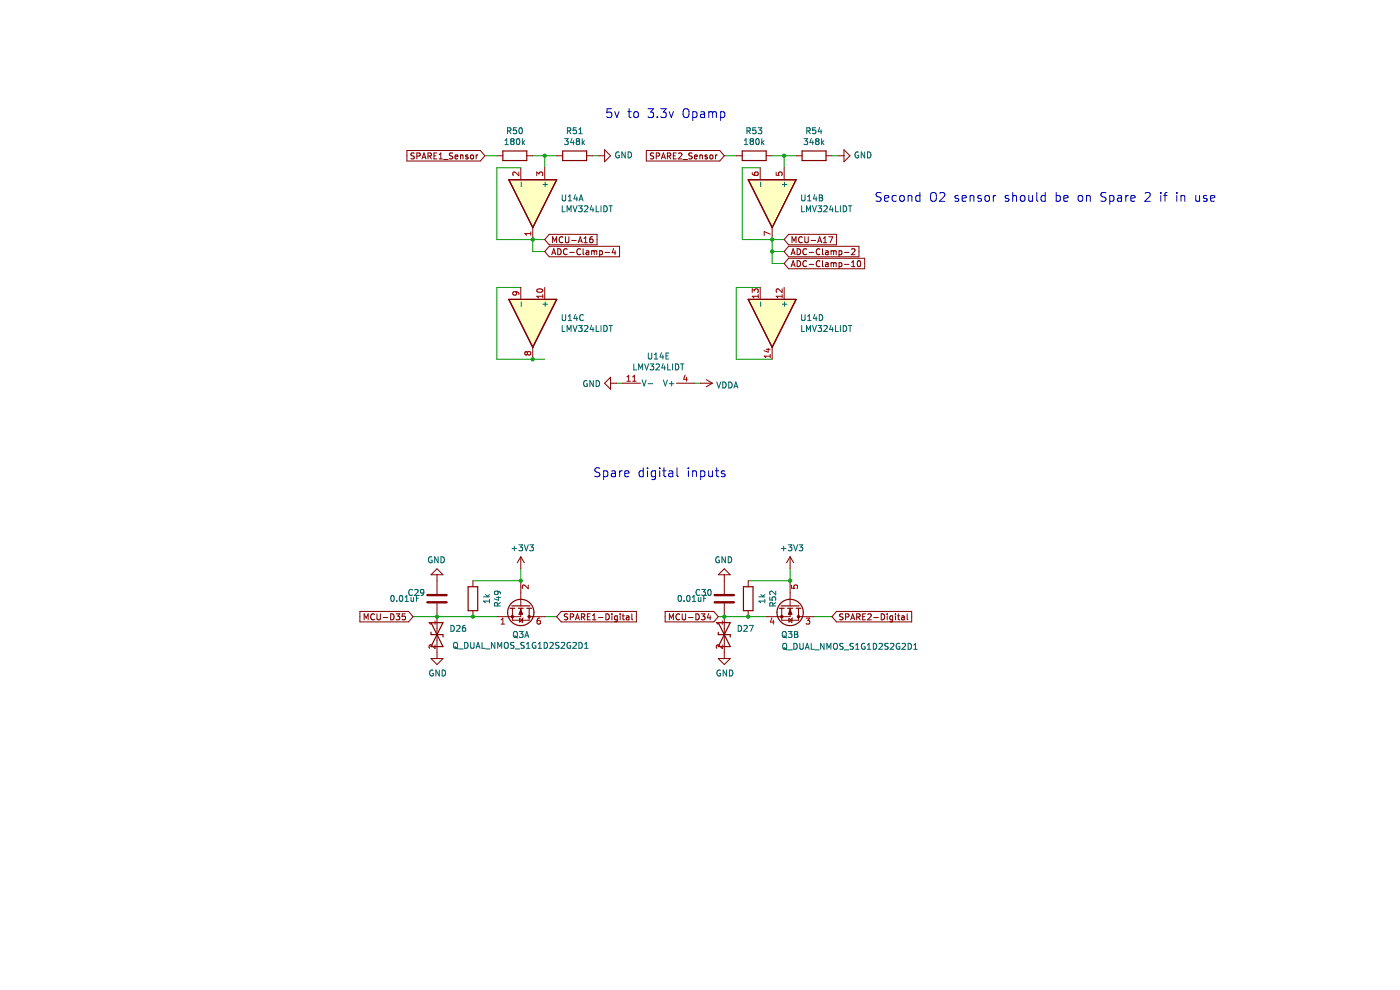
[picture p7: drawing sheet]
<svg xmlns="http://www.w3.org/2000/svg" width="297mm" height="210mm" viewBox="0 0 297 210" stroke-linecap="round" stroke-linejoin="round" font-family="sans-serif">
<path d="M107.9 63.5h10.2l-5.1 10.2z" fill="#ffffc2"/>
<path d="M107.9 63.5h10.2l-5.1 10.2z" fill="none" stroke="#840000" stroke-width=".25"/>
<path d="M107.9 38.1h10.2l-5.1 10.2z" fill="#ffffc2"/>
<path d="M107.9 38.1h10.2l-5.1 10.2z" fill="none" stroke="#840000" stroke-width=".25"/>
<path d="M158.7 38.1h10.2l-5.1 10.2z" fill="#ffffc2"/>
<path d="M158.7 38.1h10.2l-5.1 10.2z" fill="none" stroke="#840000" stroke-width=".25"/>
<path d="M158.7 63.5h10.2l-5.1 10.2z" fill="#ffffc2"/>
<path d="M107.9 38.1h10.2l-5.1 10.2zM158.7 38.1h10.2l-5.1 10.2zM107.9 63.5h10.2l-5.1 10.2zM158.7 63.5h10.2l-5.1 10.2zM165.3 129h1M165.7 128.5h3.8M167.1 129h1M168.9 129h1" fill="none" stroke="#840000" stroke-width=".25"/>
<g fill="none" stroke="#009600" stroke-width=".21">
<path d="M102.9 33h2.5M110.5 35.6h-5.1v15.2h10.2M113 33h5.1M115.6 33v2.6M125.7 33h1.3M153.7 33h2.5M161.3 35.6h-3.8v15.2h8.8M163.8 33h5.1M166.3 33v2.6M176.5 33h1.3M113 50.8v2.6h2.6M163.8 53.4h2.5"/>
<path d="M163.8 50.8v5.1h2.5M110.5 61h-5.1v15.2h10.2M161.3 61h-5.1v15.2h7.6M130.8 81.3h1.3M147.3 81.3h1.3M87.6 130.8h17.8M110.5 120.6v2.6h-10.2M115.6 130.8h2.5M152.4 130.8h10.1M167.6 120.6v2.6h-8.9M172.7 130.8h3.8"/>
</g>
<g fill="none" stroke="#0000c2" stroke-width=".21">
<path d="M129.7 23.1h-.9l-.1 .9 .3-.2 .6 .1 .2 .2-.1 .7-.3 .1h-.4l-.3-.1M130.4 23.7l.5 1.2 .4-1.2M133.2 23.7h.7M133.5 23.1v1.6v.1l.4 .1M134.6 23.8l.5-.1 .3 .3v.6l-.3 .3-.5-.1-.2-.2v-.6zM137.5 23.1h1.1l-.6 .7 .6 .2v.8l-.3 .1h-.5l-.3-.1M139.5 24.8v.1M140.2 23.1h1.1l-.6 .7 .5 .2v.8l-.2 .1h-.6l-.2-.1M142 23.7l.4 1.2 .5-1.2M145 23.3a.63 .63 0 0 1 .7-.2 .63 .63 0 0 1 .5 .6v.6a.63 .63 0 0 1-.7 .7 .63 .63 0 0 1-.6-.7zM147 23.7v1.9M147 23.8l.5-.1 .4 .3v.6l-.2 .2h-.7"/>
<path d="M148.7 23.8h.7l.1 1.1M149.5 24.1l-.7 .1a.37 .37 0 0 0-.2 .4 .37 .37 0 0 0 .2 .3l.7-.1M150.4 23.7v1.2M150.4 23.9l.5-.2 .3 .3M151.2 24v.9M151.2 24l.2-.3 .5 .1 .1 1.1M152.9 23.8l.5-.1 .4 .3v.6l-.2 .2h-.7M152.9 23.7v1.9M186.9 40.9l-.7-.1-.3 .2v.5l.8 .4 .2 .5-.3 .3-.7-.1M187.6 42.1l.9-.2-.1-.4h-.5l-.3 .2 .1 .9h.7M190.1 41.5h-.5l-.3 .3v.6l.1 .2h.7M191 41.6l.2-.1 .6 .1v.8l-.1 .2-.5 .1-.2-.2z"/>
<path d="M192.7 41.6l.2-.1h.5l.1 1.2M192.7 41.5v1.2M195.2 41.5h-.6l-.3 .3v.6l.1 .2h.8M195.2 40.8v1.9M197.5 41.1a.63 .63 0 0 1 .7-.3 .63 .63 0 0 1 .4 .7v.6a.63 .63 0 0 1-.6 .6 .63 .63 0 0 1-.6-.6zM199.4 41l.2-.2h.5l.2 .2 .1 .4-.1 .2-1 1.1h1.1M203.3 41.5h-.4l-.3 .2 .1 .3 .6 .2v.4h-.7M204.1 42.1l.9-.2-.1-.4h-.5l-.3 .2 .1 .9h.7M205.8 41.6l.3-.1h.4l.1 1.2M205.8 41.5v1.2M208.1 41.5h-.4l-.3 .2 .1 .3 .6 .2v.4h-.7M209 41.6l.3-.1 .5 .1 .1 .8-.2 .2-.4 .1-.3-.2z"/>
<path d="M210.7 41.5v1.2M211.3 41.5h-.4l-.2 .3M213.9 41.5h-.4l-.3 .2 .1 .3 .6 .2v.4h-.7M214.8 41.6l.3-.1h.5v1.2M214.8 40.8v1.9M216.5 41.6l.3-.1 .5 .1 .1 .8-.1 .2-.5 .1-.3-.2zM218.2 41.5l.1 1.1 .5 .1 .2-.2M219 41.5v1.2M219.9 40.8v1.6l.3 .3M221.7 41.5h-.5l-.4 .3v.6l.2 .2h.7M221.7 40.8v1.9M224.1 41.5h.5l.4 .3v.6l-.2 .2h-.7"/>
<path d="M224.1 40.8v1.9M225.7 42.1l.9-.2-.1-.4h-.6l-.2 .2 .1 .9h.7M228.8 41.6l.3-.1 .5 .1 .1 .8-.2 .2-.4 .1-.3-.2zM230.5 41.6l.3-.1h.4l.1 1.2M230.5 41.5v1.2M234.6 40.9l-.7-.1-.3 .2v.5l.8 .4 .2 .5-.3 .3-.8-.1M235.4 41.5h.6l.3 .3v.6l-.2 .2h-.7M235.4 41.5v1.8M237.1 41.5h.7l.1 1.2M237.9 41.9l-.6 .1a.37 .37 0 0 0-.3 .4 .37 .37 0 0 0 .3 .3l.6-.1M238.8 41.5v1.2M239.4 41.5h-.4l-.2 .3"/>
<path d="M239.9 42.1l.9-.2-.1-.4h-.5l-.3 .2 .1 .9h.7M242.9 41l.3-.2h.5l.2 .2 .1 .4-.1 .2-1 1.1h1.1M246.3 40.8v.2M246.3 41.5v1.2M246.9 41.5h.7M247.6 40.8l-.4 .1-.1 .2v1.6M249.7 40.8v.2M249.7 41.5v1.2M250.5 41.6l.3-.1h.5l.1 1.2M250.5 41.5v1.2M253.7 41.5l.1 1.1 .4 .1 .3-.2M254.5 41.5v1.2"/>
<path d="M256 41.5h-.4l-.3 .2 .1 .3 .6 .2v.4h-.7M256.8 42.1l.9-.2-.1-.4h-.5l-.3 .2 .1 .9h.7M127.3 99.3l-.8-.1-.2 .2v.6l.8 .3 .2 .5-.4 .3-.7-.1M128.1 100l.5-.1 .4 .3v.6l-.2 .2h-.7M128.1 99.9v1.8M129.8 100h.7l.1 1.1M131.5 99.9v1.2M132 99.9l-.4 .1-.1 .2M136.5 100l-.6-.1-.3 .3v.6l.2 .2h.7M136.5 99.2v1.9M137.4 99.2v.2M137.4 99.9v1.2"/>
<path d="M139.1 100l-.6-.1-.3 .3v.6l.1 .2h.8M139.1 99.9v1.5l-.4 .3h-.4M140 99.2v.2M140 99.9v1.2M140.6 99.9h.7M140.9 99.2v1.6v.2l.4 .1M141.9 100h.7l.1 1.1M143.6 99.2v1.6l.3 .3M146 99.2v.2M146 99.9v1.2M146.9 99.9v1.2M148.6 100l.6-.1 .3 .3v.6l-.1 .2h-.8"/>
<path d="M148.6 99.9v1.8M150.3 99.9l.1 1.1 .5 .1 .2-.2M151.1 99.9v1.2M151.8 99.9h.7M152 99.2v1.6l.1 .2 .4 .1M153.7 100l-.4-.1-.3 .2 .1 .3 .6 .2v.4h-.7M130.6 100.3l-.7 .1a.37 .37 0 0 0-.2 .4 .37 .37 0 0 0 .2 .3l.7-.1M132.5 100.5l.9-.2-.1-.3-.5-.1-.3 .2 .1 .9h.7M142.7 100.3l-.6 .1a.37 .37 0 0 0-.3 .4 .37 .37 0 0 0 .3 .3l.6-.1M146.9 100l.3-.1 .5 .1v1.1"/>
</g>
<g fill="none" stroke="#840000" stroke-width=".21">
<path d="M86.3 31.9h15.6l1 1.1-1 1.2h-15.6zM87.9 32.5l-.7 .1v.3l.6 .3 .1 .3-.3 .2h-.4M88.4 33.1l.6-.1 .1-.4-.7-.2v1.3M89.5 33.7l.4-1.3 .5 1.3M89.6 33.3h.6M90.8 33.1l.6-.1 .1-.4-.7-.2v1.3M91.1 33.1l.4 .6M92.1 33h.4M92.7 32.4h-.6v1.3h.6M93.2 33.7h.7M93.2 32.8l.3-.4v1.3M94.1 33.8h1"/>
<path d="M96.1 32.5l-.7 .1v.3l.5 .3 .2 .3-.3 .2h-.5M96.5 33.3l.6-.1v-.3h-.4l-.2 .1 .1 .7h.5M97.7 33l.5-.1v.8M97.7 32.9v.8M99.3 32.9h-.3l-.2 .1v.2l.5 .1v.4h-.5M99.9 33l.1-.1 .4 .1-.1 .7-.4-.1zM101 32.9v.8M101.4 32.9l-.4 .2M110.5 35.6v2.5M115.6 35.6v2.5M127 33h1.3M128.3 31.8l1.2 1.2-1.2 1.3z"/>
<path d="M137.1 31.9h15.6l1 1.1-1 1.2h-15.6zM138.7 32.5l-.7 .1v.3l.6 .3 .1 .3-.3 .2h-.4M139.2 33.1l.6-.1 .1-.4-.7-.2v1.3M140.3 33.7l.4-1.3 .5 1.3M140.4 33.3h.6M141.6 33.1l.6-.1v-.4l-.6-.2v1.3M141.9 33.1l.4 .6M142.8 33h.5M143.5 32.4h-.7v1.3h.7M143.9 32.6l.5-.2 .3 .4-.8 .9h.8M144.9 33.8h1M146.8 32.5l-.6 .1v.3l.5 .3 .1 .3-.2 .2h-.5"/>
<path d="M147.3 33.3l.6-.1v-.3h-.4l-.2 .1 .1 .7h.5M148.5 33l.5-.1v.8M148.5 32.9v.8M150 32.9h-.3l-.1 .1v.2l.4 .1v.4h-.4M150.6 33l.2-.1 .4 .1-.1 .7-.5-.1zM151.8 32.9v.8M152.2 32.9l-.4 .2M161.3 35.6v2.5M166.3 35.6v2.5M113 48.3v2.5M116.5 52.2h14.9v2.3h-14.9l-.9-1.1zM116.5 49.7h10.2v2.2h-10.2l-.9-1.1z"/>
<path d="M117.1 54l.4-1.2 .4 1.2M117.2 53.7h.6M117.2 51.5v-1.3l.5 .9 .4-.9v1.3M118.3 52.8a.64 .64 0 0 1 .8 .6 .64 .64 0 0 1-.8 .6zM119.4 50.3a.56 .56 0 0 0-.8 .6 .56 .56 0 0 0 .8 .5M120 50.2v1l.2 .3 .4-.1 .1-.2v-1M120.3 52.9a.56 .56 0 0 0-.8 .5 .56 .56 0 0 0 .8 .5M120.9 53.5h.9M121.3 51h1M122.7 51.5l.4-1.3 .4 1.3M122.8 51.1h.6M123.2 52.9a.56 .56 0 0 0-.8 .5 .56 .56 0 0 0 .8 .5"/>
<path d="M123.7 52.8v1l.2 .2M123.9 51.5h.7M123.9 50.6l.3-.4v1.3M124.4 53.2h.5v.8M124.9 53.5l-.6 .2 .2 .3h.4M125.5 53.3l.4-.1 .2 .2M125.5 53.2v.8M125.7 50.2l-.4 .1-.1 .2-.1 .7 .2 .3 .5-.1-.1-.6-.4-.1-.2 .2M126.1 53.4l.1-.2h.3l.1 .8M126.1 53.4v.6M127.2 53.2h.4l.2 .2-.1 .6h-.5M127.2 53.2v1.3"/>
<path d="M128.4 53.5h.9M130.2 52.7l-.3 .9h.8M130.5 53.2v.8M163.8 48.3v2.5M167.3 54.8h16.1v2.2h-16.1l-1-1.1zM167.3 52.2h14.9v2.3h-14.9l-1-1.1zM167.3 49.7h10.1v2.2h-10.1l-1-1.1zM167.8 56.6l.5-1.3 .4 1.3M167.8 54l.5-1.2 .4 1.2M168 56.2h.6M168 53.7h.6M168 51.5v-1.3l.4 .9 .5-.9v1.3"/>
<path d="M169.1 52.8a.64 .64 0 0 1 .7 .6 .64 .64 0 0 1-.7 .6zM169.1 55.3a.64 .64 0 0 1 .7 .6 .64 .64 0 0 1-.7 .7zM170.2 50.3a.56 .56 0 0 0-.8 .6 .56 .56 0 0 0 .8 .5M170.7 50.2v1l.3 .3 .3-.1 .2-.2v-1M171.1 55.4a.56 .56 0 0 0-.8 .5 .56 .56 0 0 0 .8 .5M171.1 52.9a.56 .56 0 0 0-.8 .5 .56 .56 0 0 0 .8 .5M171.6 56.1h1M171.6 53.5h1M172.1 51h.9M173.5 51.5l.4-1.3 .4 1.3M173.6 51.1h.6M173.9 55.4a.56 .56 0 0 0-.7 .5 .56 .56 0 0 0 .7 .5"/>
<path d="M173.9 52.9a.56 .56 0 0 0-.7 .5 .56 .56 0 0 0 .7 .5M174.5 55.3v1.1l.2 .2M174.5 52.8v1l.2 .2M174.7 51.5h.7M174.7 50.6l.3-.4v1.3M175.2 53.2h.4l.1 .8M175.2 55.8h.4l.1 .8M175.7 56l-.6 .3 .2 .3 .4-.1M175.7 53.5l-.6 .2 .2 .3h.4M175.8 50.2h.9l-.6 1.3M176.3 55.8l.4-.1 .1 .2M176.3 53.2v.8"/>
<path d="M176.3 55.7v.9M176.3 53.3l.4-.1 .1 .2M176.8 55.9l.2-.2 .3 .1 .1 .8M176.8 53.4v.6M176.8 55.9v.7M176.8 53.4l.2-.2h.3l.1 .8M178 55.8l.4-.1 .2 .3-.1 .5h-.5M178 53.2v1.3M178 55.7v1.3M178 53.2h.4l.2 .2-.1 .6h-.5M179.1 56.1h1M179.1 53.5h1"/>
<path d="M180.7 56.6h.7M180.7 55.7l.3-.4v1.3M180.7 52.9l.4-.1 .3 .3-.8 .9h.8M182 55.4l.2-.1a.68 .68 0 0 1 .4 .6 .68 .68 0 0 1-.4 .7 .84 .84 0 0 1-.2-1.2zM110.5 61v2.5M113 73.7v2.5M115.6 61v2.5M161.3 61v2.5M163.8 73.7v2.5M166.3 61v2.5M129.5 81.3h1.3M129.5 80v2.6l-1.2-1.3z"/>
<path d="M132.1 81.3h3.8M143.5 81.3h3.8M148.6 81.3h2.5M149.8 80.5l1.3 .8M151.1 81.3l-1.3 .8M76.3 129.7h10.4l.9 1.1-.9 1.1h-10.4zM77.2 131.5v-1.3l.5 .9 .4-.9v1.3M79.4 130.3a.56 .56 0 0 0-.8 .5 .56 .56 0 0 0 .8 .6M80 130.2v1l.2 .3 .4-.1 .1-.2v-1M81.3 131h1M82.9 130.2a.64 .64 0 0 1 .7 .6 .64 .64 0 0 1-.7 .7zM84 130.2h.8l-.4 .5 .3 .1v.6l-.1 .1-.6-.1"/>
<path d="M86 130.2h-.6l-.1 .6h.6l.1 .6-.2 .1-.5-.1M119.1 129.7h15.9v2.2h-15.9l-1-1.1zM120.4 130.3h-.6v.4l.5 .2 .1 .3-.2 .3-.5-.1M121 130.9l.6-.1v-.5l-.6-.1v1.3M122.1 131.5l.4-1.3 .4 1.3M122.2 131.1h.6M123.3 130.9l.6-.1 .1-.5-.7-.1v1.3M123.6 130.9l.5 .6M124.6 130.8h.4M125.2 130.2h-.6v1.3h.6M125.7 131.5h.7M125.7 130.6l.4-.4v1.3"/>
<path d="M127 131h.9M128.5 130.2a.64 .64 0 0 1 .8 .6 .64 .64 0 0 1-.8 .7zM129.8 130.2v.1M129.8 130.6v.9M130.4 131.8l.1 .1M131 130.6v1.1l-.3 .2M131 130.7l-.4-.1-.2 .3 .1 .5h.5M131.6 130.2v.1M131.6 130.6v.9M132 130.6h.5M132.2 130.2v1.1l.3 .2M132.9 130.7h.5v.8"/>
<path d="M133.4 130.9l-.6 .3 .2 .3 .4-.1M134 130.2v1.1l.2 .2M141.1 129.7h10.3l1 1.1-1 1.1h-10.3zM142 131.5v-1.3l.4 .9 .4-.9v1.3M144.2 130.3a.56 .56 0 0 0-.8 .5 .56 .56 0 0 0 .8 .6M144.7 130.2v1l.3 .3 .3-.1 .1-.2v-1M146.1 131h.9M147.6 130.2a.64 .64 0 0 1 .8 .6 .64 .64 0 0 1-.8 .7zM148.8 130.2h.8l-.5 .5 .4 .1v.6l-.2 .1-.5-.1M150.3 130.1l-.3 1h.8M150.6 130.6v.9M165.8 129v2.6h3.6v-2.6"/>
<path d="M167.6 129v1.8h-2.5M167.6 125.7v2.8M169.4 130.8h.8M177.5 129.7h15.9v2.2h-15.9l-1-1.1zM178.8 130.3h-.6v.4l.5 .2 .1 .3-.2 .3-.5-.1M179.4 130.9l.6-.1 .1-.5-.7-.1v1.3M180.5 131.5l.4-1.3 .4 1.3M180.6 131.1h.6M181.7 130.9l.6-.1 .1-.5-.7-.1v1.3M182 130.9l.5 .6M183 130.8h.4M183.6 130.2h-.6v1.3h.6"/>
<path d="M184.1 130.3l.5-.1 .2 .4-.8 .9h.8M185.4 131h.9M186.9 130.2a.64 .64 0 0 1 .8 .6 .64 .64 0 0 1-.8 .7zM188.2 130.2v.1M188.2 130.6v.9M188.8 131.8l.1 .1M189.4 130.7l-.4-.1-.2 .3 .1 .5h.5M189.4 130.6v1.1l-.3 .2M190 130.2v.1M190 130.6v.9M190.4 130.6h.5M190.6 130.2v1.1l.3 .2"/>
<path d="M191.3 130.7h.5v.8M191.8 130.9l-.6 .3 .2 .3 .4-.1M192.4 130.2v1.1l.2 .2"/>
</g>
<g fill="none" stroke="#006464" stroke-width=".21">
<path d="M110.6 38.7v.9M115.2 39.1h.9M115.7 38.7v.9M131.3 32.3a.58 .58 0 0 0-.7 .6 .58 .58 0 0 0 .8 .5v-.4h-.3M132.6 32.2v1.3l-.7-1.3v1.3M133.3 32.2a.64 .64 0 0 1 .7 .7 .64 .64 0 0 1-.7 .6zM161.4 38.7v.9M166 39.1h.9M166.4 38.7v.9M119.3 41.3v1.1l.2 .2h.4l.1-.2v-1.1M119.3 43.7v1.2h.6M120.3 44.9v-1.2l.4 .9 .4-.9v1.2"/>
<path d="M120.5 41.7l.4-.4v1.3M120.5 42.6h.8M121.6 43.7l.4 1.2 .4-1.2M122.1 41.3l-.3 .9h.7M122.4 41.8v.8M122.7 43.7h.8l-.4 .4 .3 .2v.5l-.1 .1-.6-.1M122.8 42.6l.5-1.3 .4 1.3M123 42.2h.6M124 43.8l.5-.1 .2 .3-.8 .9h.8M125.5 43.6l-.3 .9h.8M125.8 44.1v.8M126.5 43.7v1.2h.6"/>
<path d="M127.5 43.7v1.2M128.1 43.7a.64 .64 0 0 1 .7 .6 .64 .64 0 0 1-.7 .6zM129.2 43.7h.7M129.6 43.7v1.2M170.1 41.3v1.1l.2 .2h.4l.1-.2v-1.1M170.1 43.7v1.2h.6M171.1 44.9v-1.2l.4 .9 .4-.9v1.2M171.3 42.6h.8M171.3 41.7l.4-.4v1.3M172.4 43.7l.4 1.2 .4-1.2M172.8 41.3l-.3 .9h.8M173.1 41.8v.8"/>
<path d="M173.5 43.7h.8l-.4 .4 .3 .2v.5l-.1 .1-.6-.1M173.8 41.3h.4l.3 .3-.3 .3 .3 .2v.3l-.2 .2h-.5zM173.8 41.9h.4M174.8 43.8l.5-.1 .2 .3-.8 .9h.8M176.3 43.6l-.3 .9h.8M176.6 44.1v.8M177.3 43.7v1.2h.6M178.3 43.7v1.2M178.9 43.7a.64 .64 0 0 1 .7 .6 .64 .64 0 0 1-.7 .6zM180 43.7h.7M180.3 43.7v1.2M110.6 64v1"/>
<path d="M115.2 64.5h.9M115.7 64v1M119.3 66.7v1.1l.2 .2 .4-.1 .1-.1v-1.1M119.3 69v1.3h.6M120.3 70.3v-1.3l.4 1 .4-1v1.3M120.5 68h.8M120.5 67.1l.4-.4v1.3M121.6 69l.4 1.3 .4-1.3M122.1 66.7l-.3 .9h.7M122.4 67.2v.8M122.7 69h.8l-.4 .5 .3 .2v.5l-.1 .1-.6-.1M123.7 66.9a.56 .56 0 0 0-.7 .5 .56 .56 0 0 0 .7 .5"/>
<path d="M124 69.2l.5-.2 .2 .4-.8 .9h.8M125.5 69l-.3 .9h.8M125.8 69.5v.8M126.5 69v1.3h.6M127.5 69v1.3M128.1 69a.64 .64 0 0 1 .7 .7 .64 .64 0 0 1-.7 .6zM129.2 69h.7M129.6 69v1.3M134.5 77.2v1.3h.6M135.5 78.5v-1.3l.4 .9 .4-.9v1.3M136.8 77.2l.4 1.3 .4-1.3M137.5 74.9v1l.3 .3 .3-.1 .2-.2v-1"/>
<path d="M137.9 77.2h.8l-.4 .5 .3 .1v.5l-.2 .2-.5-.2M138.8 76.2h.7M138.8 75.2l.4-.3v1.3M139.2 77.3l.5-.1 .2 .4-.8 .9h.8M140.3 74.8l-.3 .9h.8M140.6 75.3v.9M140.7 77.1l-.3 .9h.8M141 77.6v.9M141.3 75.5h.4M141.6 77.2v1.3h.7M141.9 74.9h-.6v1.3h.6M142.7 77.2v1.3"/>
<path d="M143.3 77.2a.64 .64 0 0 1 .7 .6 .64 .64 0 0 1-.7 .7zM144.4 77.2h.7M144.7 77.2v1.3M161.4 64v1M166 64.5h.9M166.4 64v1M170.1 66.7v1.1l.2 .2 .4-.1 .1-.1v-1.1M170.1 69v1.3h.6M171.1 70.3v-1.3l.4 1 .4-1v1.3M171.3 68h.8M171.3 67.1l.4-.4v1.3M172.4 69l.4 1.3 .4-1.3"/>
<path d="M172.8 66.7l-.3 .9h.8M173.1 67.2v.8M173.5 69h.8l-.4 .5 .3 .2v.5l-.1 .1-.6-.1M173.8 66.7a.64 .64 0 0 1 .7 .7 .64 .64 0 0 1-.7 .6zM174.8 69.2l.5-.2 .2 .4-.8 .9h.8M176.3 69l-.3 .9h.8M176.6 69.5v.8M177.3 69v1.3h.6M178.3 69v1.3M178.9 69a.64 .64 0 0 1 .7 .7 .64 .64 0 0 1-.7 .6zM180 69h.7M180.3 69v1.3"/>
<path d="M124.5 80.8a.58 .58 0 0 0-.7 .6 .58 .58 0 0 0 .8 .5v-.4h-.2M125.9 80.7v1.3l-.8-1.3v1.3M126.5 80.7a.64 .64 0 0 1 .7 .7 .64 .64 0 0 1-.7 .6zM136.2 80.6l.4 1.3 .5-1.3M137.5 81.4h1M140.7 80.6l.5 1.3 .4-1.3M142 81.4h1M142.5 80.9v1M152.1 81l.4 1.3 .4-1.3M153.3 81a.64 .64 0 0 1 .8 .7 .64 .64 0 0 1-.8 .6zM154.6 81a.64 .64 0 0 1 .7 .7 .64 .64 0 0 1-.7 .6zM155.7 82.3l.4-1.3 .4 1.3"/>
<path d="M155.8 81.9h.6"/>
</g>
<g fill="none" stroke="#a90000" stroke-width=".21">
<path d="M110.1 36.5v.8l-.9-.8-.4 .2 .1 .5M113.9 37.3v-.8l.5 .4 .1-.4h.5l.1 .2-.1 .6M159.6 36.6v.4l.3 .2h.7l.3-.2-.2-.5-.6 .1v.4l.2 .2M164.7 36.5v.7h.6l-.1-.6 .6-.1 .1 .2-.1 .5M112.6 49.2v.7M112.6 49.5h-1.3l.4 .4M163.4 49.7l-1.3-.6v.9M109.3 61.9l.3 .2-.1 .4h-.6l-.1-.4 .2-.2h.8l.2 .2 .1 .4M111.9 74.8l-.3-.2-.3 .2v.3l.3 .2 .3-.2M111.9 74.8l.2-.2h.3l.2 .2-.1 .4-.1 .1-.4-.1-.1-.1M111.9 74.8v.3M113.9 61.5a.75 .75 0 0 1 1.2 .2 .72 .72 0 0 1-1.2-.1z"/>
<path d="M115.1 62.5v.7M115.1 62.8h-1.2l.3 .4M133 80l.4-.4v1.3M134.2 80l.4-.4v1.3M145.3 79.5l-.3 .9h.8M159.6 62.1v-.8l.5 .4 .1-.4h.5l.2 .2-.2 .6M160.9 62.8h-1.3l.3 .4M160.9 62.5v.7M162.5 74.1h.9M163 73.9v.8l-.9-.3M163.4 75.2v.7M163.4 75.5h-1.3l.4 .4"/>
<path d="M165.9 62.8h-1.2l.3 .4M165.9 61.3v.8l-.9-.8-.3 .2 .1 .5M165.9 62.5v.7M133 80.9h.7M134.2 80.9h.7M145.6 80v.9"/>
</g>
<path d="M167.6 129.3l.4 1h-.8z" fill="#840000"/>
<path d="M167.4 131.2l.6 .4-.6 .3zM167.6 129.3l.4 1h-.8zM168.1 131.1l-.2 1" fill="none" stroke="#840000" stroke-width=".21"/>
<circle cx="167.6" cy="129.9" r="2.79" fill="none" stroke="#840000" stroke-width=".25"/>
<circle cx="165.8" cy="130.8" r=".25" fill="#840000"/>
<circle cx="165.8" cy="130.8" r=".25" fill="none" stroke="#840000" stroke-width=".21"/>
<circle cx="169.4" cy="130.8" r=".25" fill="#840000"/>
<g fill="none" stroke="#840000" stroke-width=".21">
<path d="M105.4 33h1.3M111.8 33h1.2M118.1 33h1.3M124.4 33h1.3M156.2 33h1.3M162.5 33h1.3M168.9 33h1.3M175.2 33h1.3M177.8 33h1.2M179 31.8l1.3 1.2-1.3 1.3zM167.6 118.1v2.5M167.6 118.1l-.7 1.3"/>
<path d="M167.6 118.1l.8 1.3M108.7 129v2.6h3.6v-2.6M110.5 129v1.8h-2.6M110.5 125.7v2.8M112.3 130.8h.7M162.5 130.8h2.6M167.6 123.2v2.5M170.2 130.8h2.5"/>
<circle cx="169.4" cy="130.8" r=".25"/>
</g>
<path d="M163.7 131.1l-.3 .9h.8M164.1 131.5v.9M167.9 124.2v.6h.6v-.6h.6l.1 .1-.1 .5M171 131.1h.8l-.4 .5 .3 .1v.6l-.2 .1-.5-.1" fill="none" stroke="#a90000" stroke-width=".21"/>
<g fill="none" stroke="#006464" stroke-width=".21">
<path d="M107.1 30.7h.8M107.1 29.8l.4-.4v1.3M107.7 27.8l.6-.1v-.5l-.6-.1v1.3M108 27.8l.4 .6M108.6 30l-.3 .2 .1 .4 .2 .1 .3-.1 .2-.2v-.2l-.3-.2M108.6 30l-.3-.3 .3-.3h.2l.3 .2-.3 .4M108.6 30h.2M109.5 27.1h-.6v.6l.6-.1v.6l-.1 .2-.5-.2M109.7 29.5l.1-.1a.68 .68 0 0 1 .5 .6 .68 .68 0 0 1-.5 .7l-.3-.5zM110.2 27.2l.2-.1a.68 .68 0 0 1 .4 .6 .68 .68 0 0 1-.4 .7l-.3-.5zM110.8 29.4v1.3M110.9 30.2l.4 .5"/>
<path d="M111.3 29.8l-.5 .5M119.8 29.4h.7l-.4 .5 .4 .1v.6l-.2 .1-.5-.1M120.4 27.8l.6-.1v-.5l-.6-.1v1.3M120.7 27.8l.4 .6M121.3 29.3l-.3 1h.8M121.6 29.8v.9M122.2 27.1h-.6v.6l.6-.1v.6l-.1 .2-.5-.2M122.5 30l-.3 .2 .1 .4 .2 .1 .3-.1 .2-.2v-.2l-.3-.2M122.5 30l-.3-.3 .3-.3h.2l.3 .2-.3 .4M122.5 30h.2M122.8 28.4h.7M122.8 27.5l.3-.4v1.3"/>
<path d="M123.5 29.4v1.3M123.6 30.2l.4 .5M124 29.8l-.5 .5M157.9 30.7h.7M157.9 29.8l.4-.4v1.3M158.5 27.8l.6-.1v-.5l-.6-.1v1.3M158.8 27.8l.4 .6M159.4 30l-.3 .2 .1 .4 .2 .1 .3-.1 .1-.2v-.2l-.2-.2M159.4 30l-.3-.3 .3-.3h.2l.2 .2-.2 .4M159.4 30h.2M160.3 27.1h-.6v.6l.6-.1v.6l-.1 .2-.5-.2M160.5 29.5l.1-.1a.68 .68 0 0 1 .5 .6 .68 .68 0 0 1-.5 .7l-.3-.5z"/>
<path d="M160.8 27.1h.8l-.4 .5 .3 .1v.5l-.1 .2-.6-.2M161.6 29.4v1.3M161.7 30.2l.4 .5M162.1 29.8l-.5 .5M170.5 29.4h.8l-.4 .5 .4 .1v.6l-.2 .1-.6-.1M171.2 27.8l.6-.1v-.5l-.6-.1v1.3M171.5 27.8l.4 .6M172.1 29.3l-.3 1h.8M172.4 29.8v.9M173 27.1h-.6v.6l.6-.1v.6l-.2 .2-.4-.2M173.3 30l-.3 .2 .1 .4 .2 .1 .3-.1 .2-.2v-.2l-.3-.2M173.3 30l-.3-.3 .3-.3h.2l.3 .2-.3 .4"/>
<path d="M173.3 30h.2M173.9 27l-.3 .9h.8M174.2 27.5v.9M174.3 29.4v1.3M174.4 30.2l.4 .5M174.8 29.8l-.5 .5M182.1 32.3a.58 .58 0 0 0-.7 .6 .58 .58 0 0 0 .8 .5v-.4h-.3M183.4 32.2v1.3l-.7-1.3v1.3M184 32.2a.64 .64 0 0 1 .8 .7 .64 .64 0 0 1-.8 .6zM165.8 116.4h.9M166.2 115.9v.9M167.2 115.6h.8l-.4 .4 .3 .2v.5l-.1 .1-.6-.1"/>
<path d="M168.4 115.6l.4 1.2 .4-1.2M169.5 115.6h.8l-.4 .4 .3 .2v.5l-.1 .1-.6-.1M166.1 136.6l.2-.1a.43 .43 0 0 1 .6 .4v.4a.42 .42 0 0 1-.4 .5 .42 .42 0 0 1-.5-.5zM166.1 134h.2a.43 .43 0 0 1 .5 .4v.4a.42 .42 0 0 1-.4 .4 .42 .42 0 0 1-.4-.4zM166.2 134.9l.7 .4M166.3 137.4l.7 .5M167.1 137.9h1M167.2 134h.8l-.4 .4 .4 .2v.5l-.2 .1-.6-.1M168.4 136.5a.64 .64 0 0 1 .7 .6 .64 .64 0 0 1-.7 .6zM168.6 134h.4l.2 .2-.2 .4 .2 .1 .1 .3-.3 .2h-.4zM168.6 134.6h.4M169.7 136.5v1l.2 .2h.4l.1-.2v-1"/>
<path d="M170.8 137.7l.4-1.2 .5 1.2M170.9 137.4h.6M172.1 136.5v1.2h.6M172.8 137.9h1M174.8 136.5v1.2l-.7-1.2v1.2M175.4 137.7v-1.2l.4 .9 .5-.9v1.2M177 136.5h.1a.43 .43 0 0 1 .6 .4v.4a.42 .42 0 0 1-.5 .5 .42 .42 0 0 1-.4-.5zM178.9 136.5l-.7 .1v.3l.5 .3 .2 .3-.3 .2h-.5M179.1 137.9h1M181 136.5l-.6 .1v.3l.5 .3 .1 .3-.2 .2h-.5M181.5 137.7h.7M181.5 136.8l.4-.3v1.2"/>
<path d="M183.5 136.5a.58 .58 0 0 0-.8 .6 .58 .58 0 0 0 .8 .5v-.4h-.2M184 137.7h.7M184 136.8l.4-.3v1.2M185.3 136.5a.64 .64 0 0 1 .7 .6 .64 .64 0 0 1-.7 .6zM186.5 136.6l.5-.1 .2 .3-.8 .9h.8M188.4 136.5l-.6 .1v.3l.5 .3 .1 .3-.2 .2h-.5M188.9 136.6l.5-.1 .2 .3-.8 .9h.8M190.8 136.5a.58 .58 0 0 0-.7 .6 .58 .58 0 0 0 .8 .5v-.4h-.2M191.4 136.6l.5-.1 .2 .3-.8 .9h.8M192.6 136.5a.64 .64 0 0 1 .8 .6 .64 .64 0 0 1-.8 .6zM193.9 137.7h.7M193.9 136.8l.3-.3v1.2"/>
</g>
<path d="M106.7 32h5.1v2.1h-5.1zM119.4 32h5v2.1h-5zM157.5 32h5v2.1h-5zM170.2 32h5v2.1h-5zM108.2 129h1M108.6 128.5h3.8M110 129h1M111.8 129h1" fill="none" stroke="#840000" stroke-width=".25"/>
<path d="M110.5 129.3l.4 1h-.8z" fill="#840000"/>
<path d="M110.2 131.2l.7 .4-.7 .3zM110.5 129.3l.4 1h-.8zM111 131.1l-.3 1" fill="none" stroke="#840000" stroke-width=".21"/>
<circle cx="110.5" cy="129.9" r="2.79" fill="none" stroke="#840000" stroke-width=".25"/>
<circle cx="108.7" cy="130.8" r=".25" fill="#840000"/>
<circle cx="108.7" cy="130.8" r=".25" fill="none" stroke="#840000" stroke-width=".21"/>
<circle cx="112.3" cy="130.8" r=".25" fill="#840000"/>
<g fill="none" stroke="#840000" stroke-width=".21">
<path d="M110.5 118.1v2.5M110.5 118.1l-.8 1.3M110.5 118.1l.7 1.3M91.4 139.7h2.6l-1.3 1.3zM92.7 120.6l1.3 1.3h-2.6zM92.7 121.9v4.1M92.7 128v11.7M100.3 123.2v1.3M100.3 129.5v1.3M105.4 130.8h2.5M110.5 123.2v2.5M113 130.8h2.6"/>
<path d="M152.4 139.7h2.5l-1.2 1.3zM153.7 121.9v4.1M153.7 128v11.7M153.7 120.6l1.2 1.3h-2.5zM158.7 123.2v1.3M158.7 129.5v1.3"/>
<circle cx="112.3" cy="130.8" r=".25"/>
</g>
<path d="M92.3 132.1h-1.3l.4 .3M92.3 136.8v.8l-.9-.8-.4 .2 .1 .5M92.3 131.7v.7M106.3 132.4h.7M106.3 131.5l.4-.4v1.3M112.1 124.1v.8l-.9-.8-.4 .2 .1 .5M114.5 131.1l-.3 .1-.2 .2-.1 .7 .3 .3 .4-.1-.1-.6-.3-.1-.3 .2M153.2 131.7v.7M153.2 136.8v.8l-.9-.8-.3 .2 .1 .5M153.2 132.1h-1.2l.3 .3" fill="none" stroke="#a90000" stroke-width=".21"/>
<g fill="none" stroke="#006464" stroke-width=".21">
<path d="M91.6 118.2a.58 .58 0 0 0-.7 .6 .58 .58 0 0 0 .8 .5v-.5h-.3M92.9 118.1v1.3l-.7-1.3v1.3M93.5 118.1a.64 .64 0 0 1 .8 .6 .64 .64 0 0 1-.8 .7zM108.6 116.4h1M109.1 115.9v.9M110.1 115.6h.8l-.5 .4 .4 .2v.5l-.2 .1-.5-.1M111.2 115.6l.4 1.2 .5-1.2M112.4 115.6h.8l-.5 .4 .4 .2v.5l-.2 .1-.5-.1M152.6 118.2a.58 .58 0 0 0-.8 .6 .58 .58 0 0 0 .8 .5v-.5h-.2M153.9 118.1v1.3l-.7-1.3v1.3M154.5 118.1a.64 .64 0 0 1 .7 .6 .64 .64 0 0 1-.7 .7zM83 126.4l.2-.1a.68 .68 0 0 1 .4 .6 .68 .68 0 0 1-.4 .7l-.3-.5z"/>
<path d="M84.2 127.5v.1M84.8 126.4l.2-.1a.68 .68 0 0 1 .5 .6 .68 .68 0 0 1-.5 .7l-.3-.5zM85.9 127.6h.8M85.9 126.7l.4-.4v1.3M87.2 126.7l.1 .8h.4M87.5 125.2a.56 .56 0 0 0-.8 .5 .56 .56 0 0 0 .8 .5M87.7 126.7v.9M88 125.2l.5-.2 .2 .4-.8 .9h1M88.3 126.9h.5M88.3 126.3v1.3M89.9 125.6l-.2 .2h-.4v-.6l.4-.2 .2 .3v.7l-.2 .2-.4 .1M95.7 132.7a.64 .64 0 0 1 .7 .6 .64 .64 0 0 1-.7 .6z"/>
<path d="M96.3 136.4l.2-.1a.43 .43 0 0 1 .6 .4v.4a.42 .42 0 0 1-.5 .4 .42 .42 0 0 1-.4-.4zM96.5 137.2l.6 .5M96.9 132.8l.5-.1 .2 .3-.8 .9h.8M97.3 137.7h1M98.6 136.3a.64 .64 0 0 1 .7 .6 .64 .64 0 0 1-.7 .6zM98.7 132.7h-.4l-.2 .3v.7l.2 .2 .4-.1v-.6l-.4-.1-.2 .3M99.8 136.3v1l.3 .2h.3l.2-.2v-1M101 137.5l.4-1.2 .4 1.2M101.1 137.2h.6M102.3 136.3v1.2h.6M102.6 126.6h1.2M103 137.7h1"/>
<path d="M103 126.1l.5 .5M103.8 127.1v.8M103.8 127.5h-1.2l.3 .4M103.8 126.1l-.4 .4M105 136.3v1.2l-.7-1.2v1.2M105.3 126.7h.9M105.4 125.4l.3 .2-.1 .4-.6 .1-.1-.5 .2-.2 .8 .1 .2 .1 .1 .4M105.6 128.5l-.1-.6h-.5l-.1 .6h1.3M105.6 137.5v-1.2l.4 .9 .4-.9v1.2M105.7 126.5v.8l-.9-.3M106.2 127.8l-.6 .4M107 136.4l.3-.1a.43 .43 0 0 1 .5 .4v.4a.42 .42 0 0 1-.4 .4 .42 .42 0 0 1-.4-.4z"/>
<path d="M109 136.3l-.6 .1v.3l.5 .3 .1 .3-.2 .2h-.5M109.1 134h.1a.43 .43 0 0 1 .6 .4v.4a.42 .42 0 0 1-.5 .4 .42 .42 0 0 1-.4-.4zM109.2 134.9l.6 .4M109.3 137.7h.9M110.2 134h.8l-.5 .4 .4 .2v.5l-.2 .1-.5-.1M111.2 136.3l-.7 .1v.3l.6 .3 .1 .3-.2 .2h-.5M111.3 135.2l.5-1.2 .4 1.2M111.4 134.9h.7M111.7 137.5h.7M111.7 136.6l.4-.3v1.2M113.6 136.3a.58 .58 0 0 0-.7 .6 .58 .58 0 0 0 .8 .5v-.4h-.3M114.2 137.5h.7"/>
<path d="M114.2 136.6l.3-.3v1.2M115.4 136.3a.64 .64 0 0 1 .8 .6 .64 .64 0 0 1-.8 .6zM116.6 136.4l.5-.1 .3 .3-.8 .9h.8M118.6 136.3l-.7 .1v.3l.6 .3 .1 .3-.3 .2h-.4M119.1 136.4l.5-.1 .2 .3-.8 .9h.8M121 136.3a.58 .58 0 0 0-.7 .6 .58 .58 0 0 0 .8 .5v-.4h-.3M121.5 136.4l.5-.1 .3 .3-.8 .9h.8M122.8 136.3a.64 .64 0 0 1 .7 .6 .64 .64 0 0 1-.7 .6zM124 137.5h.8M124 136.6l.4-.3v1.2M144 126.4l.1-.1a.68 .68 0 0 1 .5 .6 .68 .68 0 0 1-.5 .7l-.3-.5zM145.1 127.5v.1"/>
<path d="M145.8 126.4l.2-.1a.68 .68 0 0 1 .4 .6 .68 .68 0 0 1-.4 .7l-.3-.5zM146.9 127.6h.7M146.9 126.7l.3-.4v1.3M148.1 126.7l.1 .8h.5M148.4 125.2a.56 .56 0 0 0-.8 .5 .56 .56 0 0 0 .8 .5M148.7 126.7v.9M148.9 126.2l1 .1M148.9 125h.8l-.5 .5 .5 .3v.3l-.3 .2M149.3 126.9h.4M149.3 126.3v1.3M150.3 125.2l.1-.2a.68 .68 0 0 1 .5 .7 .68 .68 0 0 1-.5 .6l-.3-.5zM156.6 132.7a.64 .64 0 0 1 .7 .6 .64 .64 0 0 1-.7 .6z"/>
<path d="M157.8 132.8l.5-.1 .2 .3-.7 .9h.7M159 132.7h.8l-.5 1.2M161 126.6h1.3M161.4 126.1l.5 .5M162.3 127.5h-1.3l.3 .4M162.3 127.1v.8M162.3 126.1l-.5 .4M163.3 126.7v.6h.6l-.1-.6h.6l.2 .1-.2 .5M164 128.5l-.1-.6h-.5l-.1 .6h1.3M164.6 125.4v.8l-.9-.8-.4 .2 .1 .5M164.6 127.8l-.6 .4M91.9 142.2a.58 .58 0 0 0-.8 .6 .58 .58 0 0 0 .8 .5v-.4h-.2"/>
<path d="M93.2 142.1v1.3l-.7-1.3v1.3M93.8 142.1a.64 .64 0 0 1 .7 .7 .64 .64 0 0 1-.7 .6zM152.8 142.2a.58 .58 0 0 0-.7 .6 .58 .58 0 0 0 .8 .5v-.4h-.3M154.1 142.1v1.3l-.7-1.3v1.3M154.7 142.1a.64 .64 0 0 1 .8 .7 .64 .64 0 0 1-.8 .6z"/>
</g>
<path d="M91.4 134.1v.5h2.6v.5M91.4 132.1h2.6l-2.6 5.1h2.6zM99.3 124.5h2v5h-2zM152.4 134.1v.5h2.5v.5M152.4 132.1h2.5l-2.5 5.1h2.5zM157.7 124.5h2v5h-2z" fill="none" stroke="#840000" stroke-width=".25"/>
<path d="M90.7 127.8h4M90.7 126.2h4M151.6 127.8h4.1M151.6 126.2h4.1" fill="none" stroke="#840000" stroke-width=".51"/>
<g fill="#009600">
<circle cx="113" cy="76.2" r=".46"/>
<circle cx="167.6" cy="123.2" r=".46"/>
<circle cx="163.8" cy="53.4" r=".46"/>
<circle cx="163.8" cy="50.8" r=".46"/>
<circle cx="115.6" cy="33" r=".46"/>
<circle cx="166.3" cy="33" r=".46"/>
<circle cx="113" cy="50.8" r=".46"/>
<circle cx="100.3" cy="130.8" r=".46"/>
<circle cx="153.7" cy="130.8" r=".46"/>
<circle cx="110.5" cy="123.2" r=".46"/>
<circle cx="158.7" cy="130.8" r=".46"/>
<circle cx="92.7" cy="130.8" r=".46"/>
</g>
</svg>
